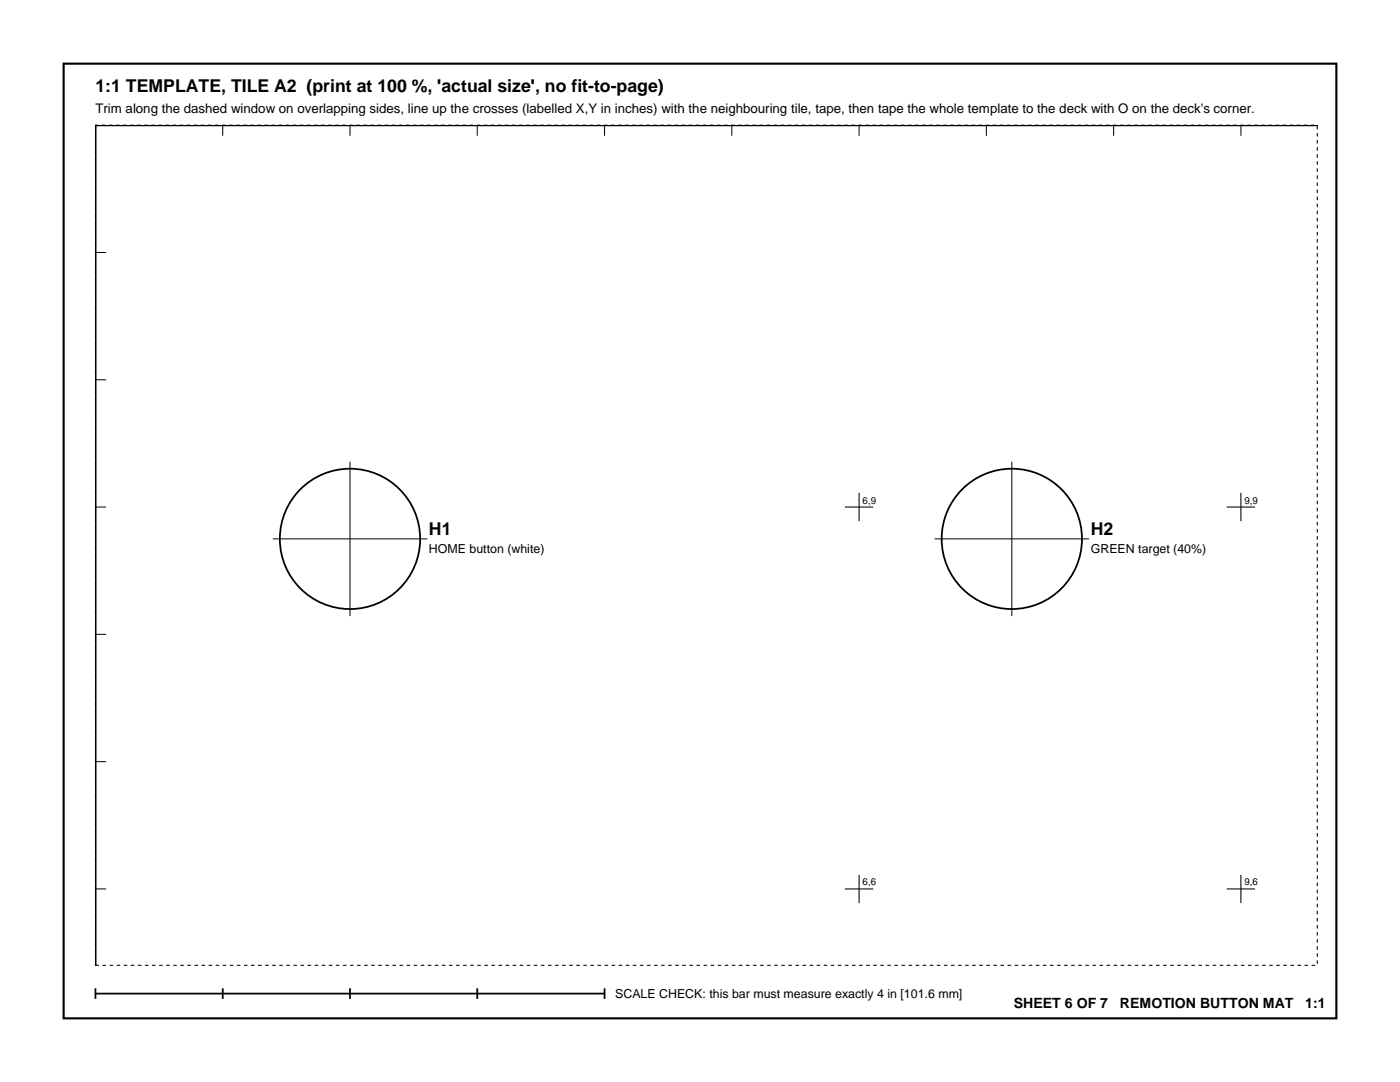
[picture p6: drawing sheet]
<svg xmlns="http://www.w3.org/2000/svg" width="279mm" height="216mm" viewBox="0 0 279 216" stroke-linecap="round" stroke-linejoin="round" font-family="sans-serif">
<defs><g id="words">
<g font-size="3.5">
<text x="19" y="18.3">1:1 TEMPLATE, TILE A2 (print at 100 %, 'actual size', no fit-to-page)</text>
<text x="85.6" y="106.8">H1</text>
<text x="217.7" y="106.8">H2</text>
</g>
<g font-size="2.8">
<text x="202.3" y="201.1">SHEET 6 OF 7</text>
<text x="223.5" y="201.1">REMOTION BUTTON MAT</text>
<text x="260.5" y="201.1">1:1</text>
</g>
<text font-size="2.6" x="19" y="22.6">Trim along the dashed window on overlapping sides, line up the crosses (labelled X,Y in inches) with the neighbouring tile, tape, then tape the whole template to the deck with O on the deck's corner.</text>
<g font-size="2.5">
<text x="85.6" y="110.3">HOME button (white)</text>
<text x="217.7" y="110.3">GREEN target (40%)</text>
<text x="122.8" y="199.1">SCALE CHECK: this bar must measure exactly 4 in [101.6 mm]</text>
</g>
<g font-size="1.9">
<text x="172.2" y="100.5">6,9</text>
<text x="248.4" y="100.5">9,9</text>
<text x="172.2" y="176.7">6,6</text>
<text x="248.4" y="176.7">9,6</text>
</g>
</g></defs>
<path d="M12.7 12.7h254v190.5h-254zM262.9 25h-243.8l-.1 167.7" fill="none" stroke="#000" stroke-width=".42"/>
<g fill="none" stroke="#000" stroke-width=".35">
<path d="M19 198.3h101.6M19 197.2v2.1M44.4 197.2v2.1M69.8 197.2v2.1M95.2 197.2v2.1M120.6 197.2v2.1"/>
<circle cx="69.8" cy="107.5" r="14"/>
<circle cx="201.9" cy="107.5" r="14"/>
</g>
<g fill="none" stroke="#000" stroke-width=".2">
<path d="M21.2 25h-2.2v2.1M44.4 25v2.1M69.8 25v2.1M95.2 25v2.1M120.6 25v2.1M146 25v2.1M171.4 25v2.1M196.8 25v2.1M222.2 25v2.1M247.6 25v2.1M19 50.4h2.2M19 75.8h2.2"/>
<path d="M69.8 92.1v30.8M201.9 92.1v30.8M19 101.2h2.2M54.4 107.5h30.9M186.5 107.5h30.8M19 126.6h2.2M19 152h2.2M19 177.4h2.2"/>
</g>
<path d="M171.4 98.4v5.6M247.6 98.4v5.6M168.6 101.2h5.7M244.8 101.2h5.7M168.6 177.4h5.7M171.4 174.6v5.6M244.8 177.4h5.7M247.6 174.6v5.6" fill="none" stroke="#000" stroke-width=".21"/>
<path d="M19 25h243.9v167.6h-243.9z" fill="none" stroke="#000" stroke-width=".21" stroke-dasharray=".7 .7" stroke-linecap="butt"/>
<use href="#words"/>
</svg>
